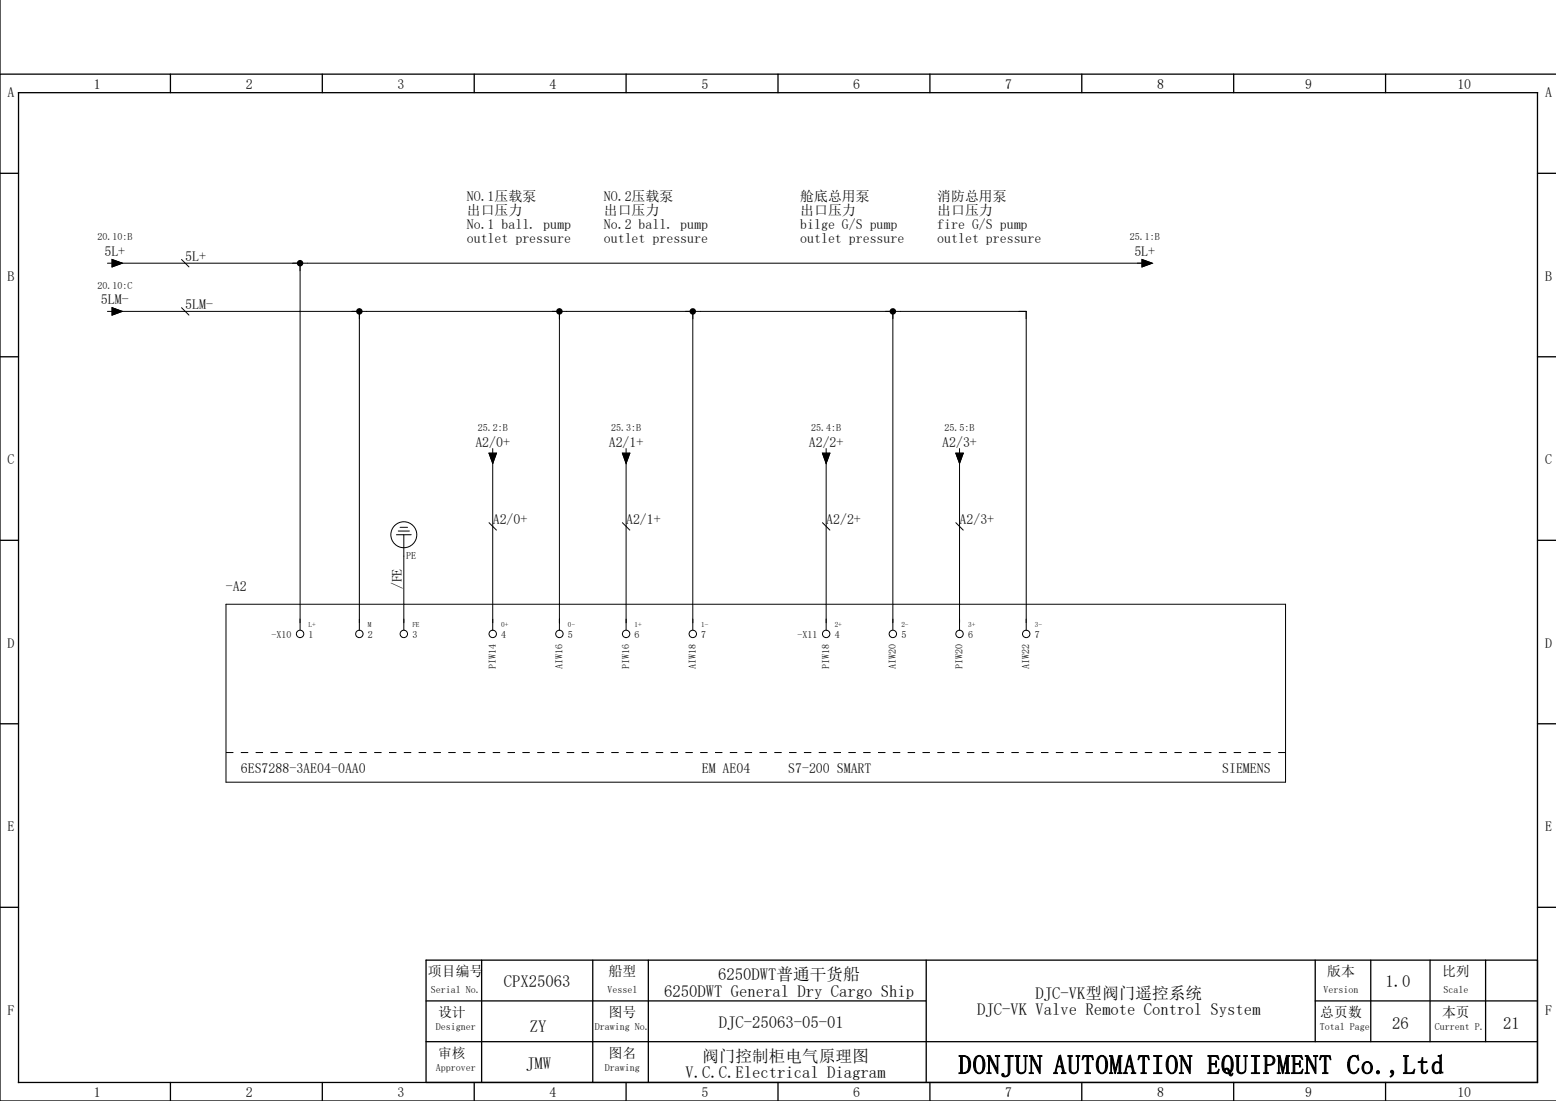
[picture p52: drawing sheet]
<svg xmlns="http://www.w3.org/2000/svg" width="420mm" height="297mm" viewBox="0 0 420 297" stroke-linecap="round" stroke-linejoin="round" font-family="sans-serif">
<defs><g id="words">
<text font-size="7.2" x="258.7" y="289.7">DONJUN AUTOMATION EQUIPMENT Co.,Ltd</text>
<g font-size="4.5">
<text x="136" y="266.4">CPX25063</text>
<text x="179.2" y="268.9">6250DWT General Dry Cargo Ship</text>
<text x="193.9" y="264.4">6250DWT普通干货船</text>
<text x="279.5" y="269.4">DJC-VK型阀门遥控系统</text>
<text x="374" y="266.4">1.0</text>
<text x="263.8" y="273.9">DJC-VK Valve Remote Control System</text>
<text x="143" y="278.4">ZY</text>
<text x="194" y="277.4">DJC-25063-05-01</text>
<text x="375.8" y="277.6">26</text>
<text x="405.8" y="277.6">21</text>
<text x="189.5" y="286.4">阀门控制柜电气原理图</text>
<text x="142" y="288.4">JMW</text>
<text x="185" y="290.9">V.C.C.Electrical Diagram</text>
</g>
<g font-size="3.7">
<text x="25.3" y="24">1</text>
<text x="66.3" y="24">2</text>
<text x="107.3" y="24">3</text>
<text x="148.3" y="24">4</text>
<text x="189.3" y="24">5</text>
<text x="230.3" y="24">6</text>
<text x="271.3" y="24">7</text>
<text x="312.3" y="24">8</text>
<text x="352.3" y="24">9</text>
<text x="393.4" y="24">10</text>
<text x="2.1" y="26.2">A</text>
<text x="417.1" y="26.2">A</text>
<text x="126" y="54.2">NO.1压载泵</text>
<text x="126" y="58">出口压力</text>
<text x="163" y="54.2">NO.2压载泵</text>
<text x="163" y="58">出口压力</text>
<text x="216" y="54.2">舱底总用泵</text>
<text x="216" y="58">出口压力</text>
<text x="253" y="54.2">消防总用泵</text>
<text x="253" y="58">出口压力</text>
<text x="126" y="61.7">No.1 ball. pump</text>
<text x="126" y="65.5">outlet pressure</text>
<text x="163" y="61.7">No.2 ball. pump</text>
<text x="163" y="65.5">outlet pressure</text>
<text x="216" y="61.7">bilge G/S pump</text>
<text x="216" y="65.5">outlet pressure</text>
<text x="253" y="61.7">fire G/S pump</text>
<text x="253" y="65.5">outlet pressure</text>
<text x="28.2" y="69">5L+</text>
<text x="50" y="70.5">5L+</text>
<text x="306.2" y="69">5L+</text>
<text x="2.1" y="75.7">B</text>
<text x="417.1" y="75.7">B</text>
<text x="27.3" y="82">5LM-</text>
<text x="50" y="83.5">5LM-</text>
<text x="2.1" y="125.2">C</text>
<text x="128.3" y="120.5">A2/0+</text>
<text x="164.3" y="120.5">A2/1+</text>
<text x="218.3" y="120.5">A2/2+</text>
<text x="254.3" y="120.5">A2/3+</text>
<text x="417.1" y="125.2">C</text>
<text x="133" y="141.5">A2/0+</text>
<text x="169" y="141.5">A2/1+</text>
<text x="223" y="141.5">A2/2+</text>
<text x="259" y="141.5">A2/3+</text>
<text x="61" y="159.5">-A2</text>
<text x="108.5" y="159" transform="rotate(-90 108.5 159)">/FE</text>
<text x="2.1" y="174.7">D</text>
<text x="417.1" y="174.7">D</text>
<text x="65" y="208.5">6ES7288-3AE04-0AA0</text>
<text x="189.4" y="208.5">EM AE04</text>
<text x="212.8" y="208.5">S7-200 SMART</text>
<text x="329.9" y="208.5">SIEMENS</text>
<text x="2.1" y="224.2">E</text>
<text x="417.1" y="224.2">E</text>
<text x="115.5" y="263.3">项目编号</text>
<text x="164.3" y="263.3">船型</text>
<text x="358.2" y="263.3">版本</text>
<text x="389.3" y="263.3">比列</text>
<text x="2.1" y="273.7">F</text>
<text x="118.3" y="274.3">设计</text>
<text x="164.3" y="274.3">图号</text>
<text x="356.4" y="274.3">总页数</text>
<text x="389.3" y="274.3">本页</text>
<text x="417.1" y="273.7">F</text>
<text x="118.3" y="285.3">审核</text>
<text x="164.3" y="285.3">图名</text>
<text x="25.3" y="296">1</text>
<text x="66.3" y="296">2</text>
<text x="107.3" y="296">3</text>
<text x="148.3" y="296">4</text>
<text x="189.3" y="296">5</text>
<text x="230.3" y="296">6</text>
<text x="271.3" y="296">7</text>
<text x="312.3" y="296">8</text>
<text x="352.3" y="296">9</text>
<text x="393.4" y="296">10</text>
</g>
<g font-size="2.7">
<text x="26.3" y="64.9">20.10:B</text>
<text x="304.9" y="64.9">25.1:B</text>
<text x="26.3" y="77.9">20.10:C</text>
<text x="129" y="116.3">25.2:B</text>
<text x="165" y="116.3">25.3:B</text>
<text x="219" y="116.3">25.4:B</text>
<text x="255" y="116.3">25.5:B</text>
<text x="109.6" y="150.9">PE</text>
<text x="73.3" y="172.1">-X10</text>
<text x="83.3" y="172.1">1</text>
<text x="99.3" y="172.1">2</text>
<text x="111.3" y="172.1">3</text>
<text x="135.3" y="172.1">4</text>
<text x="153.3" y="172.1">5</text>
<text x="171.3" y="172.1">6</text>
<text x="189.3" y="172.1">7</text>
<text x="215.3" y="172.1">-X11</text>
<text x="225.3" y="172.1">4</text>
<text x="243.3" y="172.1">5</text>
<text x="261.3" y="172.1">6</text>
<text x="279.3" y="172.1">7</text>
<text x="133.8" y="180.4" transform="rotate(-90 133.8 180.4)">PIW14</text>
<text x="151.8" y="180.4" transform="rotate(-90 151.8 180.4)">AIW16</text>
<text x="169.8" y="180.4" transform="rotate(-90 169.8 180.4)">PIW16</text>
<text x="187.8" y="180.4" transform="rotate(-90 187.8 180.4)">AIW18</text>
<text x="223.8" y="180.4" transform="rotate(-90 223.8 180.4)">PIW18</text>
<text x="241.8" y="180.4" transform="rotate(-90 241.8 180.4)">AIW20</text>
<text x="259.8" y="180.4" transform="rotate(-90 259.8 180.4)">PIW20</text>
<text x="277.8" y="180.4" transform="rotate(-90 277.8 180.4)">AIW22</text>
<text x="116.3" y="268">Serial No.</text>
<text x="163.9" y="268">Vessel</text>
<text x="357.3" y="268">Version</text>
<text x="389.6" y="268">Scale</text>
<text x="117.6" y="278">Designer</text>
<text x="160.6" y="278">Drawing No.</text>
<text x="356.2" y="278">Total Page</text>
<text x="387.3" y="278">Current P.</text>
<text x="117.6" y="289">Approver</text>
<text x="163.3" y="289">Drawing</text>
</g>
<g font-size="2">
<text x="83.3" y="169.1">L+</text>
<text x="99.3" y="169.1">M</text>
<text x="111.3" y="169.1">FE</text>
<text x="135.3" y="169.1">0+</text>
<text x="153.3" y="169.1">0-</text>
<text x="171.3" y="169.1">1+</text>
<text x="189.3" y="169.1">1-</text>
<text x="225.3" y="169.1">2+</text>
<text x="243.3" y="169.1">2-</text>
<text x="261.3" y="169.1">3+</text>
<text x="279.3" y="169.1">3-</text>
</g>
</g></defs>
<g fill="none" stroke="#000" stroke-width=".35">
<path d="M0 0v297h420M0 20h420M5 25h410v267h-410zM46 20v5M87 20v5M128 20v5M169 20v5M210 20v5M251 20v5M292 20v5M333 20v5M374 20v5"/>
<path d="M0 46.8h5M415 46.8h5M0 96.3h5M415 96.3h5M0 145.8h5M415 145.8h5M0 195.3h5M415 195.3h5M0 244.8h5M130 259v33M160 259v33M175 259v33"/>
<path d="M250 259v33M355 259v22M370 259v22M386 259v22M401 259v22M415 244.8h5M415 259h-300v33M115 270h135M355 270h60M46 292v5M87 292v5M115 281h300"/>
<path d="M128 292v5M169 292v5M210 292v5M251 292v5M292 292v5M333 292v5M374 292v5"/>
</g>
<g fill="none" stroke="#000" stroke-width=".27">
<path d="M29 71h1.2M30.2 70l2.8 1-2.8 1zM31 71h278M49 70l2 2M81 71v99M308.3 70l2.7 1-2.7 1zM29 84h1.2M30.2 83l2.8 1-2.8 1zM31 84h246v86M49 83l2 2M97 84v86M151 84v86"/>
<path d="M187 84v86M241 84v86M132 122.3h2l-1 2.7zM133 121v1.3M133 124v46M168 122.3h2l-1 2.7zM169 121v1.3M169 124v46M222 122.3h2l-1 2.7zM223 121v1.3M223 124v46M258 122.3h2l-1 2.7z"/>
<path d="M259 121v1.3M259 124v46M107 144.3h4M107.5 143.3h3M108 142.3h2M109 144.3v25.7M132 141l2 2M168 141l2 2M222 141l2 2M258 141l2 2M61 163h286v48h-286z"/>
<circle cx="109" cy="144.2" r="3.5"/>
<circle cx="81" cy="171" r="1"/>
<circle cx="97" cy="171" r="1"/>
<circle cx="109" cy="171" r="1"/>
<circle cx="133" cy="171" r="1"/>
<circle cx="151" cy="171" r="1"/>
<circle cx="169" cy="171" r="1"/>
<circle cx="187" cy="171" r="1"/>
<circle cx="223" cy="171" r="1"/>
<circle cx="241" cy="171" r="1"/>
<circle cx="259" cy="171" r="1"/>
<circle cx="277" cy="171" r="1"/>
</g>
<path d="M61 203h286" fill="none" stroke="#000" stroke-width=".27" stroke-dasharray="2 2" stroke-linecap="butt"/>
<g fill="#000">
<circle cx="81" cy="71" r=".88"/>
<circle cx="97" cy="84" r=".88"/>
<circle cx="151" cy="84" r=".88"/>
<circle cx="187" cy="84" r=".88"/>
<circle cx="241" cy="84" r=".88"/>
</g>
<path d="M30.2 70l2.8 1-2.8 1zM308.3 70l2.7 1-2.7 1zM30.2 83l2.8 1-2.8 1zM132 122.3h2l-1 2.7zM168 122.3h2l-1 2.7zM222 122.3h2l-1 2.7zM258 122.3h2l-1 2.7z" fill="#000" stroke="#000" stroke-width=".27"/>
<use href="#words"/>
</svg>
